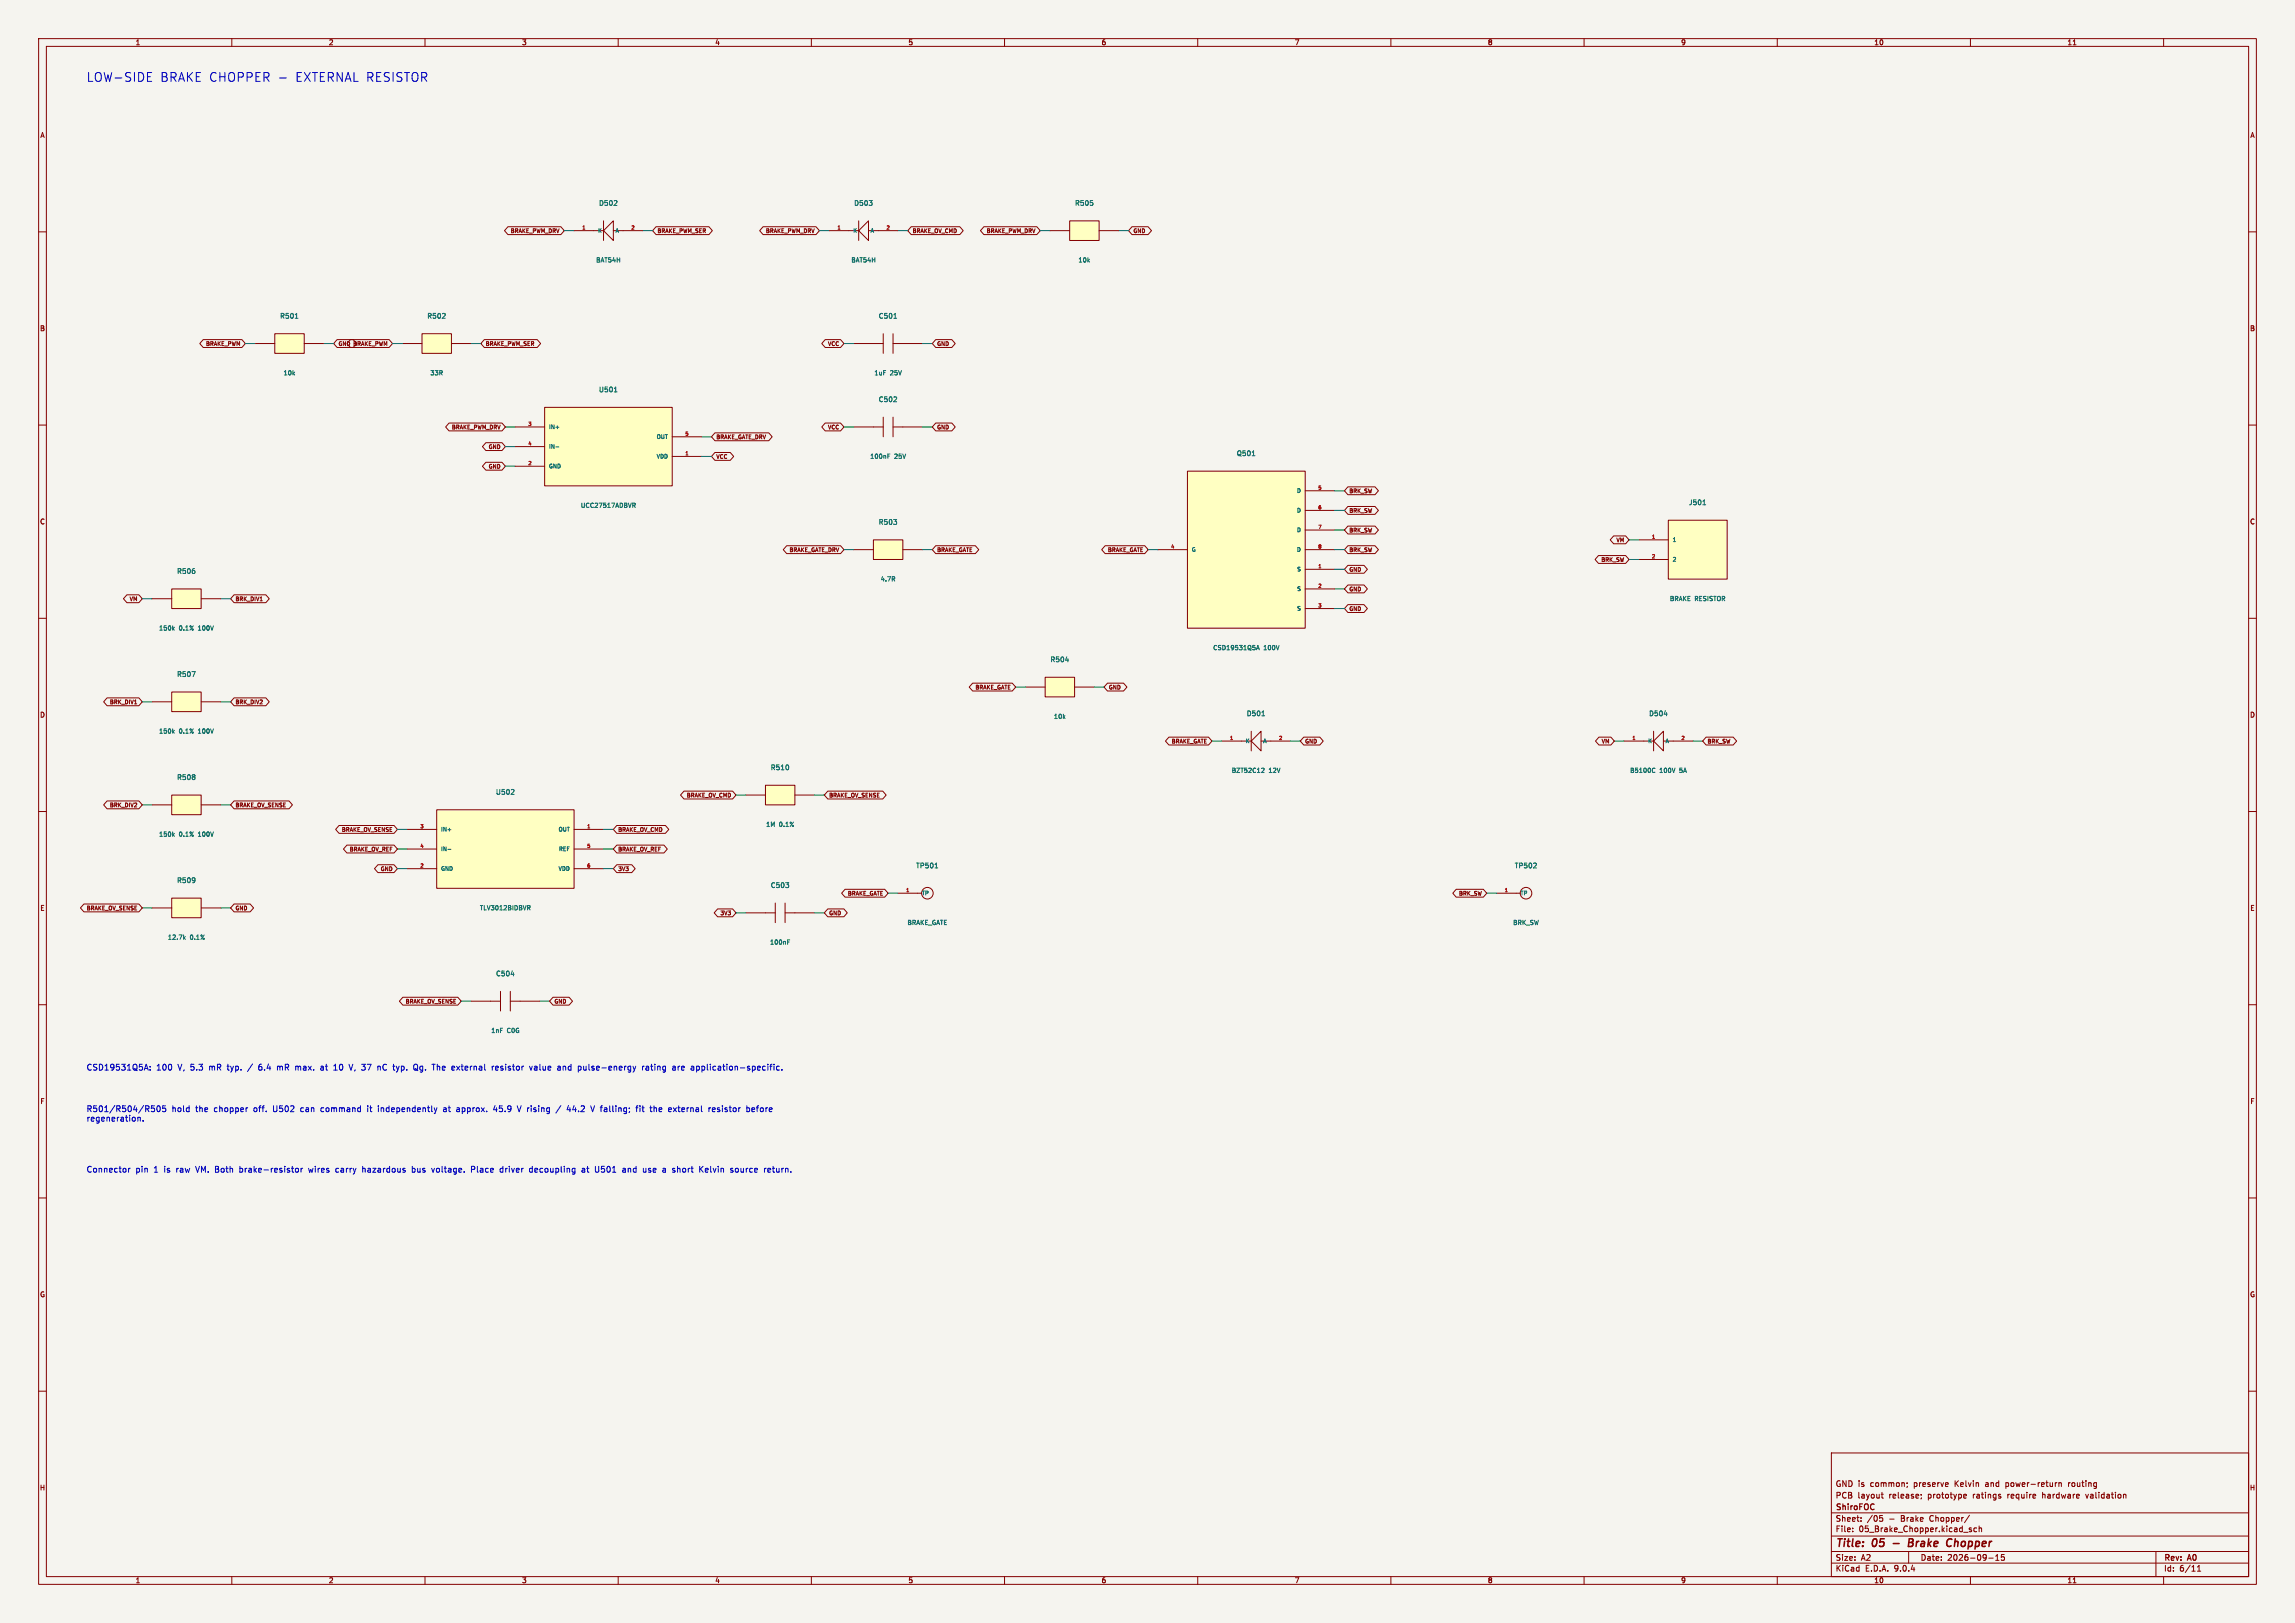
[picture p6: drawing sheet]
<svg xmlns="http://www.w3.org/2000/svg" width="594mm" height="420mm" viewBox="0 0 594 420" stroke-linecap="round" stroke-linejoin="round" font-family="sans-serif">
<defs><g id="words">
<g font-size="3.2" fill="#0000c2">
<text x="22.3" y="21.3">LOW-SIDE</text>
<text x="41.3" y="21.3">BRAKE CHOPPER -</text>
<text x="76.3" y="21.3">EXTERNAL RESISTOR</text>
</g>
<g font-size="2.8" fill="#840000">
<text x="475" y="400.9">Title:</text>
<text x="484.7" y="400.9">05</text>
<text x="495.6" y="400.9">Brake</text>
<text x="506.3" y="400.9">Chopper</text>
</g>
<g font-size="2.1" fill="#0000c2">
<text x="22.3" y="277.1">CSD19531Q5A:</text>
<text x="40.4" y="277.1">100</text>
<text x="46.1" y="277.1">V, 5.3</text>
<text x="54.4" y="277.1">mR</text>
<text x="59.3" y="277.1">typ.</text>
<text x="64.7" y="277.1">/</text>
<text x="67.6" y="277.1">6.4</text>
<text x="72.6" y="277.1">mR</text>
<text x="77.4" y="277.1">max.</text>
<text x="84.1" y="277.1">at</text>
<text x="87.7" y="277.1">10</text>
<text x="91.9" y="277.1">V, 37</text>
<text x="99.5" y="277.1">nC</text>
<text x="103.7" y="277.1">typ.</text>
<text x="109.1" y="277.1">Qg.</text>
<text x="114.1" y="277.1">The</text>
<text x="119.3" y="277.1">external</text>
<text x="129.8" y="277.1">resistor</text>
<text x="139.8" y="277.1">value</text>
<text x="147.1" y="277.1">and</text>
<text x="152.6" y="277.1">pulse-energy</text>
<text x="169.3" y="277.1">rating</text>
<text x="177.3" y="277.1">are</text>
<text x="182.3" y="277.1">application-specific.</text>
<text x="22.3" y="287.9">R501/R504/R505</text>
<text x="44.4" y="287.9">hold</text>
<text x="50.7" y="287.9">the</text>
<text x="55.5" y="287.9">chopper</text>
<text x="65.9" y="287.9">off.</text>
<text x="71.1" y="287.9">U502</text>
<text x="78.4" y="287.9">can</text>
<text x="83.7" y="287.9">command</text>
<text x="95.9" y="287.9">it</text>
<text x="98.8" y="287.9">independently</text>
<text x="115.9" y="287.9">at</text>
<text x="119.5" y="287.9">approx.</text>
<text x="129.2" y="287.9">45.9</text>
<text x="135.6" y="287.9">V rising</text>
<text x="145.9" y="287.9">/</text>
<text x="148.8" y="287.9">44.2</text>
<text x="155.2" y="287.9">V falling;</text>
<text x="167.2" y="287.9">fit</text>
<text x="171" y="287.9">the</text>
<text x="175.9" y="287.9">external</text>
<text x="186.4" y="287.9">resistor</text>
<text x="196.3" y="287.9">before</text>
<text x="22.3" y="290.3">regeneration.</text>
<text x="22.3" y="303.5">Connector</text>
<text x="35.1" y="303.5">pin</text>
<text x="39.9" y="303.5">1</text>
<text x="42.6" y="303.5">is</text>
<text x="45.9" y="303.5">raw</text>
<text x="51.1" y="303.5">VM. Both</text>
<text x="62.7" y="303.5">brake-resistor</text>
<text x="80.8" y="303.5">wires</text>
<text x="87.9" y="303.5">carry</text>
<text x="94.9" y="303.5">hazardous</text>
<text x="107.9" y="303.5">bus</text>
<text x="113.2" y="303.5">voltage.</text>
<text x="123.5" y="303.5">Place</text>
<text x="131.2" y="303.5">driver</text>
<text x="138.9" y="303.5">decoupling</text>
<text x="152.7" y="303.5">at</text>
<text x="156.2" y="303.5">U501</text>
<text x="163.5" y="303.5">and</text>
<text x="168.9" y="303.5">use</text>
<text x="174.2" y="303.5">a</text>
<text x="176.9" y="303.5">short</text>
<text x="184" y="303.5">Kelvin</text>
<text x="192.2" y="303.5">source</text>
<text x="201.1" y="303.5">return.</text>
</g>
<g font-size="2.1" fill="#840000">
<text x="475" y="388">PCB</text>
<text x="475" y="385">GND is</text>
<text x="480.8" y="388">layout</text>
<text x="484.1" y="385">common;</text>
<text x="489" y="388">release;</text>
<text x="495.5" y="385">preserve</text>
<text x="499.1" y="388">prototype</text>
<text x="506.2" y="385">Kelvin</text>
<text x="510.9" y="388">ratings</text>
<text x="514.3" y="385">and</text>
<text x="519.7" y="385">power-return</text>
<text x="520" y="388">require</text>
<text x="529.2" y="388">hardware</text>
<text x="536" y="385">routing</text>
<text x="540.6" y="388">validation</text>
<text x="475" y="394">Sheet:</text>
<text x="475" y="391.2">ShiroFOC</text>
<text x="483.2" y="394">/05</text>
<text x="489" y="394">-</text>
<text x="492.1" y="394">Brake</text>
<text x="499.7" y="394">Chopper/</text>
<text x="475" y="396.7">File:</text>
<text x="481.1" y="396.7">05_Brake_Chopper.kicad_sch</text>
<text x="475" y="406.9">KiCad</text>
<text x="475" y="404.1">Size:</text>
<text x="481.7" y="404.1">A2</text>
<text x="482.7" y="406.9">E.D.A.</text>
<text x="490.3" y="406.9">9.0.4</text>
<text x="497" y="404.1">Date:</text>
<text x="504" y="404.1">2026-09-15</text>
<text x="560" y="404.3">Rev:</text>
<text x="560" y="406.9">Id:</text>
<text x="564.1" y="406.9">6/11</text>
<text x="566.4" y="404.3">A0</text>
</g>
<g font-size="1.8" fill="#840000">
<text x="35" y="11.9">1</text>
<text x="85" y="11.9">2</text>
<text x="135" y="11.9">3</text>
<text x="185" y="11.9">4</text>
<text x="235" y="11.9">5</text>
<text x="285" y="11.9">6</text>
<text x="335" y="11.9">7</text>
<text x="385" y="11.9">8</text>
<text x="435" y="11.9">9</text>
<text x="485" y="11.9">10</text>
<text x="535" y="11.9">11</text>
<text x="10.3" y="35.9">A</text>
<text x="582.3" y="35.9">A</text>
<text x="10.3" y="85.9">B</text>
<text x="582.3" y="85.9">B</text>
<text x="10.3" y="135.9">C</text>
<text x="582.3" y="135.9">C</text>
<text x="10.3" y="185.9">D</text>
<text x="582.3" y="185.9">D</text>
<text x="10.3" y="235.9">E</text>
<text x="582.3" y="235.9">E</text>
<text x="10.3" y="285.9">F</text>
<text x="582.3" y="285.9">F</text>
<text x="10.3" y="335.9">G</text>
<text x="582.3" y="335.9">G</text>
<text x="10.2" y="385.9">H</text>
<text x="582.2" y="385.9">H</text>
<text x="35" y="409.9">1</text>
<text x="85" y="409.9">2</text>
<text x="135" y="409.9">3</text>
<text x="185" y="409.9">4</text>
<text x="235" y="409.9">5</text>
<text x="285" y="409.9">6</text>
<text x="335" y="409.9">7</text>
<text x="385" y="409.9">8</text>
<text x="435" y="409.9">9</text>
<text x="485" y="409.9">10</text>
<text x="535" y="409.9">11</text>
</g>
<g font-size="1.8" fill="#006464">
<text x="154.9" y="53.4">D502</text>
<text x="221" y="53.4">D503</text>
<text x="278.1" y="53.4">R505</text>
<text x="72.4" y="82.7">R501</text>
<text x="110.5" y="82.7">R502</text>
<text x="227.3" y="82.7">C501</text>
<text x="154.9" y="101.7">U501</text>
<text x="227.3" y="104.2">C502</text>
<text x="320" y="118.2">Q501</text>
<text x="437" y="130.9">J501</text>
<text x="227.3" y="136">R503</text>
<text x="45.7" y="148.7">R506</text>
<text x="271.8" y="171.6">R504</text>
<text x="45.7" y="175.4">R507</text>
<text x="322.6" y="185.5">D501</text>
<text x="426.7" y="185.5">D504</text>
<text x="45.7" y="202">R508</text>
<text x="199.4" y="199.5">R510</text>
<text x="128.2" y="205.8">U502</text>
<text x="237" y="224.9">TP501</text>
<text x="391.9" y="224.9">TP502</text>
<text x="45.7" y="228.7">R509</text>
<text x="199.4" y="230">C503</text>
<text x="128.3" y="252.8">C504</text>
</g>
<g font-size="1.6" fill="#006464">
<text x="154.2" y="68.1">BAT54H</text>
<text x="220.2" y="68.1">BAT54H</text>
<text x="279" y="68.1">10k</text>
<text x="73.3" y="97.3">10k</text>
<text x="111.3" y="97.3">33R</text>
<text x="226.2" y="97.3">1uF</text>
<text x="230.4" y="97.3">25V</text>
<text x="225.1" y="118.9">100nF</text>
<text x="231.5" y="118.9">25V</text>
<text x="150.2" y="131.6">UCC27517ADBVR</text>
<text x="227.8" y="150.7">4.7R</text>
<text x="432.1" y="155.7">BRAKE</text>
<text x="438.6" y="155.7">RESISTOR</text>
<text x="41" y="163.4">150k</text>
<text x="46.3" y="163.4">0.1%</text>
<text x="51.5" y="163.4">100V</text>
<text x="313.9" y="168.4">CSD19531Q5A</text>
<text x="327" y="168.4">100V</text>
<text x="41" y="190">150k</text>
<text x="46.3" y="190">0.1%</text>
<text x="51.5" y="190">100V</text>
<text x="272.7" y="186.2">10k</text>
<text x="318.7" y="200.2">BZT52C12</text>
<text x="328.4" y="200.2">12V</text>
<text x="421.8" y="200.2">B5100C</text>
<text x="429.5" y="200.2">100V</text>
<text x="434.9" y="200.2">5A</text>
<text x="198.2" y="214.2">1M</text>
<text x="201.7" y="214.2">0.1%</text>
<text x="41" y="216.7">150k</text>
<text x="46.3" y="216.7">0.1%</text>
<text x="51.5" y="216.7">100V</text>
<text x="124.1" y="235.8">TLV3012BIDBVR</text>
<text x="234.7" y="239.6">BRAKE_GATE</text>
<text x="391.5" y="239.6">BRK_SW</text>
<text x="43.3" y="243.4">12.7k</text>
<text x="49.2" y="243.4">0.1%</text>
<text x="199.2" y="244.6">100nF</text>
<text x="127" y="267.5">1nF</text>
<text x="131.2" y="267.5">C0G</text>
</g>
<g font-size="1.4" fill="#840000">
<text x="132" y="60.5">BRAKE_PWM_DRV</text>
<text x="170.1" y="60.5">BRAKE_PWM_SER</text>
<text x="198.1" y="60.5">BRAKE_PWM_DRV</text>
<text x="236.1" y="60.5">BRAKE_OV_CMD</text>
<text x="255.2" y="60.5">BRAKE_PWM_DRV</text>
<text x="293.2" y="60.5">GND</text>
<text x="53.2" y="89.7">BRAKE_PWM</text>
<text x="87.5" y="89.7">GND BRAKE_PWM</text>
<text x="125.6" y="89.7">BRAKE_PWM_SER</text>
<text x="214.1" y="89.7">VCC</text>
<text x="242.4" y="89.7">GND</text>
<text x="116.8" y="111.3">BRAKE_PWM_DRV</text>
<text x="185.3" y="113.8">BRAKE_GATE_DRV</text>
<text x="214.1" y="111.3">VCC</text>
<text x="242.4" y="111.3">GND</text>
<text x="126.3" y="116.4">GND</text>
<text x="185.3" y="118.9">VCC</text>
<text x="126.3" y="121.5">GND</text>
<text x="349.1" y="127.8">BRK_SW</text>
<text x="349.1" y="132.9">BRK_SW</text>
<text x="349.1" y="138">BRK_SW</text>
<text x="204.2" y="143">BRAKE_GATE_DRV</text>
<text x="242.4" y="143">BRAKE_GATE</text>
<text x="286.6" y="143">BRAKE_GATE</text>
<text x="349.1" y="143">BRK_SW</text>
<text x="418.2" y="140.5">VM</text>
<text x="349.1" y="148.1">GND</text>
<text x="414.3" y="145.6">BRK_SW</text>
<text x="33.4" y="155.7">VM</text>
<text x="60.8" y="155.7">BRK_DIV1</text>
<text x="349.1" y="153.2">GND</text>
<text x="349.1" y="158.3">GND</text>
<text x="252.3" y="178.6">BRAKE_GATE</text>
<text x="286.9" y="178.6">GND</text>
<text x="28.3" y="182.4">BRK_DIV1</text>
<text x="60.8" y="182.4">BRK_DIV2</text>
<text x="303.1" y="192.6">BRAKE_GATE</text>
<text x="337.7" y="192.6">GND</text>
<text x="414.4" y="192.6">VM</text>
<text x="441.8" y="192.6">BRK_SW</text>
<text x="28.3" y="209.1">BRK_DIV2</text>
<text x="60.8" y="209.1">BRAKE_OV_SENSE</text>
<text x="177.6" y="206.5">BRAKE_OV_CMD</text>
<text x="214.5" y="206.5">BRAKE_OV_SENSE</text>
<text x="88.3" y="215.4">BRAKE_OV_SENSE</text>
<text x="159.9" y="215.4">BRAKE_OV_CMD</text>
<text x="90.3" y="220.5">BRAKE_OV_REF</text>
<text x="159.9" y="220.5">BRAKE_OV_REF</text>
<text x="98.4" y="225.6">GND</text>
<text x="159.9" y="225.6">3V3</text>
<text x="219.3" y="231.9">BRAKE_GATE</text>
<text x="377.5" y="231.9">BRK_SW</text>
<text x="22.3" y="235.8">BRAKE_OV_SENSE</text>
<text x="60.8" y="235.8">GND</text>
<text x="186.3" y="237">3V3</text>
<text x="214.5" y="237">GND</text>
<text x="104.8" y="259.9">BRAKE_OV_SENSE</text>
<text x="143.4" y="259.9">GND</text>
</g>
<g font-size="1.4" fill="#006464">
<text x="154.7" y="60.4">K</text>
<text x="159.1" y="60.4">A</text>
<text x="220.7" y="60.4">K</text>
<text x="225.2" y="60.4">A</text>
<text x="142" y="111.2">IN+</text>
<text x="169.8" y="113.8">OUT</text>
<text x="142" y="116.3">IN-</text>
<text x="169.8" y="118.8">VDD</text>
<text x="142" y="121.4">GND</text>
<text x="335.5" y="127.7">D</text>
<text x="335.5" y="132.8">D</text>
<text x="335.5" y="137.9">D</text>
<text x="308.4" y="143">G</text>
<text x="335.5" y="143">D</text>
<text x="432.8" y="140.4">1</text>
<text x="335.6" y="148.1">S</text>
<text x="432.8" y="145.5">2</text>
<text x="335.6" y="153.1">S</text>
<text x="335.6" y="158.2">S</text>
<text x="322.3" y="192.5">K</text>
<text x="326.8" y="192.5">A</text>
<text x="426.5" y="192.5">K</text>
<text x="430.9" y="192.5">A</text>
<text x="114" y="215.4">IN+</text>
<text x="144.4" y="215.4">OUT</text>
<text x="114" y="220.4">IN-</text>
<text x="144.5" y="220.4">REF</text>
<text x="114" y="225.5">GND</text>
<text x="144.4" y="225.5">VDD</text>
<text x="238.5" y="231.9">TP</text>
<text x="393.4" y="231.9">TP</text>
</g>
<g font-size="1.2" fill="#a90000">
<text x="150.6" y="59.4">1</text>
<text x="163.3" y="59.4">2</text>
<text x="216.6" y="59.4">1</text>
<text x="229.3" y="59.4">2</text>
<text x="136.6" y="110.2">3</text>
<text x="177.2" y="112.8">5</text>
<text x="136.6" y="115.3">4</text>
<text x="177.2" y="117.9">1</text>
<text x="136.6" y="120.4">2</text>
<text x="341.1" y="126.7">5</text>
<text x="341.1" y="131.8">6</text>
<text x="341.1" y="136.9">7</text>
<text x="303" y="142">4</text>
<text x="341.1" y="142">8</text>
<text x="427.4" y="139.4">1</text>
<text x="341.1" y="147.1">1</text>
<text x="427.4" y="144.5">2</text>
<text x="341.1" y="152.1">2</text>
<text x="341.1" y="157.2">3</text>
<text x="318.2" y="191.5">1</text>
<text x="330.9" y="191.5">2</text>
<text x="422.3" y="191.5">1</text>
<text x="435" y="191.5">2</text>
<text x="108.7" y="214.4">3</text>
<text x="151.8" y="214.4">1</text>
<text x="108.7" y="219.5">4</text>
<text x="151.8" y="219.5">5</text>
<text x="108.7" y="224.5">2</text>
<text x="151.8" y="224.5">6</text>
<text x="234.4" y="230.9">1</text>
<text x="389.3" y="230.9">1</text>
</g>
</g></defs>
<path d="M0 0h594v420h-594z" fill="#f5f4ef" stroke="#f5f4ef" stroke-width=".26"/>
<g fill="none" stroke="#840000" stroke-width=".26">
<path d="M10 10h574v400h-574zM12 12h570v396h-570zM60 10v2M110 10v2M160 10v2M210 10v2M260 10v2M310 10v2M360 10v2M410 10v2M460 10v2M510 10v2"/>
<path d="M536.6 11.6h.7M560 10v2M10 60h2M582 60h2M221 88.9h7.6M228.6 86.4v5M231.1 86.4v5M231.1 88.9h7.7M10 110h2M221 110.5h7.6M228.6 108v5M231.1 110.5h7.7"/>
<path d="M231.1 108v5M582 110h2M10 160h2M582 160h2M316.2 191.8h7.6M323.8 191.8l2.6-2.6v5.1zM323.8 189.2v5.1M326.4 191.8h7.6M10 210h2M582 210h2M387.3 231.1h6.2M10 260h2"/>
<path d="M582 260h2M10 310h2M582 310h2M10 360h2M474 376h108v32h-108zM582 360h2M474 397.5h108M474 391.5h108M479.5 396.2v.2M479.5 395.4v.2M481.7 393.5v.2M481.7 392.7v.2"/>
<path d="M486.5 392.2h.7M486.7 392.7h.3l.3 .3-.1 .6-.5 .1M486.9 386.7h.6M487.1 386.2v1.3l.4 .2M493.6 383.7v.2M493.7 384.6l-.2 .3M497.2 386.7v.2M497.3 387.6l-.1 .3M508.5 386.7h.4l.1 .3-.8 .2M508.9 387.6l-.4 .1M509.7 392.1l-1.2 1.9M510.2 395.4h-.3l-.2 .2v.2l.5 .1v.4h-.5"/>
<path d="M511.6 395.4h-.4l-.3 .3 .1 .6h.6M512.2 395.5l.6-.1 .1 1M512.2 394.9v1.5M517.8 387.2v.4M532.4 383.7l-.4 .1M532.9 383.8l.6-.1v1M532.9 383.7v1M535.4 383.7v1M535.5 383.7l-.1 .3M539.8 386.7l.4 1M549.8 386.7l.4 .2v.8M60 408v2"/>
<path d="M110 408v2M160 408v2M210 408v2M260 408v2M310 408v2M360 408v2M410 408v2M460 408v2M474 404.5h108M474 401.5h108M494 401.5v3M510 408v2"/>
<path d="M514.7 403.2h1.2M516.5 403.8h.9M516.5 402.7l.5-.4v1.5M518 402.3v.7l.7-.1 .1 .6-.3 .3-.5-.2M536.6 409.6h.7M558 401.5v6.5M560 408v2M568.7 406.6h.9M568.7 405.5l.5-.4v1.5"/>
<circle cx="395" cy="231.1" r="1.5"/>
</g>
<path d="M490 399.4h1.5M494.1 399.1h.6M494.7 399.1l.3 .1M494.8 398.2h-.6l-.3 2 1-.1M494.9 399.1h-.2M504.4 398.3l.4-.1 .4 .2M505 400l-.6 .2" fill="none" stroke="#840000" stroke-width=".4"/>
<path d="M231.4 82.4h.7M229.8 118h.4M229.8 117.5h.5M326.6 185.2h.7M326.7 198.8h.4l.1 .3-.7 .8h.7" fill="none" stroke="#006464" stroke-width=".26"/>
<path d="M270.5 175.3h7.6v5h-7.6z" fill="#ffffc2"/>
<path d="M214.6 59.7h7.6M222.2 59.7l2.6-2.5v5zM222.2 57.2v5M224.8 59.7h7.6M265.4 177.8h5.1M270.5 175.3h7.6v5h-7.6zM278.1 177.8h5.1" fill="none" stroke="#840000" stroke-width=".26"/>
<path d="M275.8 170.8h.8" fill="none" stroke="#006464" stroke-width=".26"/>
<path d="M226.1 139.7h7.6v5.1h-7.6z" fill="#ffffc2"/>
<path d="M226.1 139.7h7.6v5.1h-7.6zM221 142.2h5.1M233.7 142.2h5.1" fill="none" stroke="#840000" stroke-width=".26"/>
<path d="M276.9 57.2h7.6v5h-7.6z" fill="#ffffc2"/>
<path d="M271.8 59.7h5.1M276.9 57.2h7.6v5h-7.6zM284.5 59.7h5.1" fill="none" stroke="#840000" stroke-width=".26"/>
<path d="M113 209.6h35.6v20.3h-35.6z" fill="#ffffc2"/>
<path d="M105.4 214.6h7.6M105.4 219.7h7.6M113 209.6h35.6v20.3h-35.6zM148.6 214.6h7.6M148.6 219.7h7.6M105.4 224.8h7.6M148.6 224.8h7.6M193 236.2h7.7M200.7 233.7v5.1M203.2 236.2h7.6M203.2 233.7v5.1" fill="none" stroke="#840000" stroke-width=".26"/>
<path d="M115.9 219.8h.8M132.3 205.6h.7M133 204.4v.4M136.6 234.3h.4l.2 .2-.1 .4h-.5M136.8 234.9l.4 .6M203.9 243.8h.3M203.9 243.2h.5" fill="none" stroke="#006464" stroke-width=".26"/>
<path d="M198.1 203.2h7.6v5.1h-7.6z" fill="#ffffc2"/>
<g fill="none" stroke="#840000" stroke-width=".26">
<path d="M193 205.7h5.1M198.1 203.2h7.6v5.1h-7.6zM205.7 205.7h5.1M232.4 231.1h6.1M121.9 259.1h7.6M129.5 256.5v5.1M132.1 259.1h7.6M132.1 256.5v5.1"/>
<circle cx="240" cy="231.1" r="1.5"/>
</g>
<path d="M242 224.6h.7M132.3 252.1h.8" fill="none" stroke="#006464" stroke-width=".26"/>
<path d="M44.4 232.4h7.7v5.1h-7.7z" fill="#ffffc2"/>
<path d="M39.4 235h5M44.4 232.4h7.7v5.1h-7.7zM52.1 235h5" fill="none" stroke="#840000" stroke-width=".26"/>
<path d="M47.6 242.7l.4 .4M48 242.3l-.5 .5" fill="none" stroke="#006464" stroke-width=".26"/>
<path d="M44.4 179.1h7.7v5.1h-7.7z" fill="#ffffc2"/>
<path d="M44.4 179.1h7.7v5.1h-7.7zM39.4 181.6h5M52.1 181.6h5" fill="none" stroke="#840000" stroke-width=".26"/>
<path d="M49.7 173.8h.8l-.5 1.3M44.8 189.3l.3 .5M45.1 189l-.4 .4" fill="none" stroke="#006464" stroke-width=".26"/>
<path d="M44.4 205.7h7.7v5.1h-7.7z" fill="#ffffc2"/>
<path d="M39.4 208.3h5M44.4 205.7h7.7v5.1h-7.7zM52.1 208.3h5" fill="none" stroke="#840000" stroke-width=".26"/>
<path d="M44.8 216l.3 .4M45.1 215.7l-.4 .4" fill="none" stroke="#006464" stroke-width=".26"/>
<path d="M307.3 121.9h30.5v40.7h-30.5z" fill="#ffffc2"/>
<path d="M307.3 121.9h30.5v40.7h-30.5zM337.8 127h7.6M337.8 132.1h7.6M337.8 137.2h7.6M299.7 142.2h7.6M337.8 142.2h7.6M337.8 147.3h7.6M337.8 152.4h7.6M337.8 157.5h7.6" fill="none" stroke="#840000" stroke-width=".26"/>
<path d="M324.1 117.9h.7M325.2 168.2l.4-1.2 .4 1.2M325.3 167.8h.5" fill="none" stroke="#006464" stroke-width=".26"/>
<path d="M141 105.4h33v20.3h-33z" fill="#ffffc2"/>
<path d="M133.3 110.5h7.7M133.3 115.6h7.7M141 105.4h33v20.3h-33zM174 113h7.6M174 118.1h7.6M133.3 120.7h7.7" fill="none" stroke="#840000" stroke-width=".26"/>
<path d="M143.9 115.6h.8M159 101.4h.7M163.8 130.2h.4l.2 .2-.1 .3-.5 .1M164 130.8l.4 .5" fill="none" stroke="#006464" stroke-width=".26"/>
<path d="M431.8 134.6h15.2v15.3h-15.2z" fill="#ffffc2"/>
<path d="M424.2 139.7h7.6M431.8 134.6h15.2v15.3h-15.2zM424.2 144.8h7.6" fill="none" stroke="#840000" stroke-width=".26"/>
<path d="M440.8 130.6h.7" fill="none" stroke="#006464" stroke-width=".26"/>
<path d="M44.4 152.4h7.7v5.1h-7.7z" fill="#ffffc2"/>
<path d="M148.6 59.7h7.6M156.2 59.7l2.5-2.5v5zM156.2 57.2v5M158.7 59.7h7.7M39.4 154.9h5M44.4 152.4h7.7v5.1h-7.7zM52.1 154.9h5" fill="none" stroke="#840000" stroke-width=".26"/>
<path d="M44.8 162.6l.3 .5M45.1 162.3l-.4 .5" fill="none" stroke="#006464" stroke-width=".26"/>
<path d="M71.1 86.4h7.6v5h-7.6z" fill="#ffffc2"/>
<path d="M66 88.9h5.1M71.1 86.4h7.6v5h-7.6zM78.7 88.9h5.1" fill="none" stroke="#840000" stroke-width=".26"/>
<path d="M76.4 82.4h.7" fill="none" stroke="#006464" stroke-width=".26"/>
<path d="M109.2 86.4h7.6v5h-7.6z" fill="#ffffc2"/>
<g fill="none" stroke="#840000" stroke-width=".26">
<path d="M131.5 58.7h13.7l.8 1-.8 1h-13.7l-.9-1zM169.8 58.7h13.7l.9 1-.9 1h-13.7l-.9-1zM197.5 58.7h13.7l.9 1-.9 1h-13.7l-.9-1zM235.8 58.7h12.6l.9 1-.9 1h-12.6l-.9-1zM254.7 58.7h13.7l.8 1-.8 1h-13.7l-.9-1zM293 58.7h4.2l.8 1-.8 1h-4.2l-.9-1zM52.6 87.9h10l.9 1-.9 1h-10l-.9-1zM87.2 87.9h4.2l.9 1-.9 1h-4.2l-.8-1zM90.7 87.9h10l.9 1-.9 1h-10l-.9-1zM104.1 88.9h5.1M109.2 86.4h7.6v5h-7.6zM116.8 88.9h5.1"/>
<path d="M125.3 87.9h13.7l.9 1-.9 1h-13.7l-.8-1zM213.6 87.9h4l.8 1-.8 1h-4l-.9-1zM242.2 87.9h4.2l.8 1-.8 1h-4.2l-.9-1zM116.2 109.5h13.7l.9 1-.9 1h-13.7l-.9-1zM125.8 114.6h4.1l.9 1-.9 1h-4.1l-.9-1zM125.8 119.6h4.1l.9 1.1-.9 1h-4.1l-.9-1zM185 112h14l.9 1-.9 1h-14l-.9-1zM185 117.1h4l.9 1-.9 1h-4l-.9-1zM213.6 109.5h4l.8 1-.8 1h-4l-.9-1zM242.2 109.5h4.2l.8 1-.8 1h-4.2l-.9-1zM348.9 126h7l.9 1-.9 1h-7l-.9-1zM348.9 131.1h7l.9 1-.9 1h-7l-.9-1z"/>
<path d="M348.9 136.1h7l.9 1.1-.9 1h-7l-.9-1zM417.7 138.7h3.1l.8 1-.8 1h-3.1l-.9-1zM32.8 153.9h3.1l.9 1-.9 1.1h-3.1l-.8-1.1zM60.6 153.9h8.2l.9 1-.9 1.1h-8.2l-.9-1.1zM67.3 155.5h.6M203.6 141.2h14l.8 1-.8 1.1h-14l-.9-1.1zM242.2 141.2h10.2l.9 1-.9 1.1h-10.2l-.9-1.1zM286 141.2h10.3l.9 1-.9 1.1h-10.3l-.9-1.1zM348.9 141.2h7l.9 1-.9 1.1h-7l-.9-1.1zM348.9 146.3h4.1l.9 1-.9 1h-4.1l-.9-1zM348.9 151.4h4.1l.9 1-.9 1h-4.1l-.9-1zM348.9 156.5h4.1l.9 1-.9 1h-4.1l-.9-1z"/>
<path d="M413.7 143.8h7.1l.8 1-.8 1h-7.1l-.9-1zM251.7 176.8h10.3l.9 1-.9 1h-10.3l-.8-1zM286.6 176.8h4.2l.9 1-.9 1h-4.2l-.9-1zM27.7 180.6h8.2l.9 1-.9 1h-8.2l-.9-1zM34.8 182.1h.6M60.6 180.6h8.2l.9 1-.9 1h-8.2l-.9-1zM302.5 190.8h10.3l.9 1-.9 1h-10.3l-.8-1zM337.4 190.8h4.2l.9 1-.9 1h-4.2l-.9-1zM413.8 190.8h3.1l.9 1-.9 1h-3.1l-.8-1zM420.4 191.8h7.6M428 191.8l2.5-2.6v5.1zM428 189.2v5.1"/>
<path d="M430.5 191.8h7.6M441.6 190.8h7l.9 1-.9 1h-7l-.9-1zM27.7 207.3h8.2l.9 1-.9 1h-8.2l-.9-1zM60.6 207.3h14.2l.9 1-.9 1h-14.2l-.9-1zM87.8 213.6h14.2l.9 1-.9 1h-14.2l-.9-1zM89.8 218.7h12.2l.9 1-.9 1h-12.2l-.9-1zM159.6 218.7h12.2l.9 1-.9 1h-12.2l-.9-1zM159.6 213.6h12.6l.9 1-.9 1h-12.6l-.9-1zM177 204.7h12.6l.9 1-.9 1.1h-12.6l-.9-1.1zM214.2 204.7h14.3l.9 1-.9 1.1h-14.3l-.8-1.1zM21.7 233.9h14.2l.9 1.1-.9 1h-14.2l-.9-1zM60.6 233.9h4.1l.9 1.1-.9 1h-4.1l-.9-1z"/>
<path d="M97.8 223.8h4.2l.9 1-.9 1h-4.2l-.9-1zM159.6 223.8h3.9l.9 1-.9 1h-3.9l-.9-1zM185.7 235.2h3.9l.9 1-.9 1h-3.9l-.9-1zM214.2 235.2h4.2l.9 1-.9 1h-4.2l-.8-1zM218.7 230.1h10.3l.9 1-.9 1.1h-10.3l-.9-1.1zM376.9 230.1h7l.9 1-.9 1.1h-7l-.9-1.1zM104.3 258.1h14.2l.9 1-.9 1h-14.2l-.9-1zM143.1 258.1h4.2l.9 1-.9 1h-4.2l-.9-1z"/>
</g>
<path d="M428 198.8l.3 .1M428.3 199.8l-.3 .1M430.7 184.8h.8" fill="none" stroke="#006464" stroke-width=".26"/>
<g fill="none" stroke="#009600" stroke-width=".26">
<path d="M146 59.7h2.6M166.4 59.7h2.5M212.1 59.7h2.5M232.4 59.7h2.5M269.2 59.7h2.6M289.6 59.7h2.5M63.5 88.9h2.5M83.8 88.9h2.6M101.6 88.9h2.5M121.9 88.9h2.6M218.4 88.9h2.6M238.8 88.9h2.5"/>
<path d="M130.8 110.5h2.5M130.8 115.6h2.5M181.6 118.1h2.5M181.6 113h2.5M218.4 110.5h2.6M238.8 110.5h2.5M130.8 120.7h2.5M345.4 127h2.6M345.4 132.1h2.6M345.4 137.2h2.6M421.6 139.7h2.6M36.8 154.9h2.6"/>
<path d="M57.1 154.9h2.6M218.4 142.2h2.6M238.8 142.2h2.5M297.2 142.2h2.5M345.4 157.5h2.6M345.4 152.4h2.6M345.4 147.3h2.6M345.4 142.2h2.6M421.6 144.8h2.6M262.9 177.8h2.5M283.2 177.8h2.5M36.8 181.6h2.6"/>
<path d="M57.1 181.6h2.6M313.7 191.8h2.5M334 191.8h2.5M417.8 191.8h2.6M438.1 191.8h2.6M36.8 208.3h2.6M57.1 208.3h2.6M102.9 214.6h2.5M102.9 219.7h2.5M156.2 214.6h2.5M156.2 219.7h2.5M190.5 205.7h2.5"/>
<path d="M210.8 205.7h2.6M36.8 235h2.6M57.1 235h2.6M102.9 224.8h2.5M156.2 224.8h2.5M190.5 236.2h2.5M210.8 236.2h2.6M229.9 231.1h2.5M384.8 231.1h2.5M119.4 259.1h2.5M139.7 259.1h2.5"/>
</g>
<g fill="none" stroke="#0000c2" stroke-width=".26">
<path d="M38.2 19.9h.7M38.2 18.8h1.1M38.2 21.1h1.1M72.4 20.2h1.7M37.5 276.5h.7M37.8 275.4l.6 1.5M38.9 276.8v.1M38.9 276v.1M67 275.8v1M67 276.1l-.1 .2M71.8 275.9v1M72 275.9l-.2 .2"/>
<path d="M77 275.9l-.5 .2M83.5 275.9l-.4 .1M83.6 276.3l-.6 .3 .1 .3h.5M86.4 276.9h.9M86.5 275.8l.3-.4v1.5M90.3 275.4l.5 1.5 .5-1.5M98.2 275.9l.2 .2v.8M102.6 275.9l.3 1M102.9 276.9l-.1 .4M103.3 275.9l-.4 1M107.4 275.4a.51 .51 0 0 1 .7 .5v.5a.51 .51 0 0 1-.7 .5M107.5 276.6l.7 .5"/>
<path d="M113.2 275.4v1.5M113.6 275.9l-.4 .2M118.2 275.9l.8 1M119 275.9l-.8 1M127.8 275.9l-.4 .3M128.3 276.4l.7-.1-.1-.3-.4-.1-.2 .2v.8h.6M137.8 275.9l-.4 1M138.4 276h.5l.1 .9M139 276.3l-.7 .3 .2 .3h.5M145.8 276.1l.5-.1 .1 .9M145.8 275.9v1M151.7 276.8l-.4 .1"/>
<path d="M151.7 275.9v1M166.3 275.9v1M166.7 275.9l-.4 .3M167.2 276h.6l.1 .9M167.9 276.3l-.7 .3 .2 .3h.5M168.4 275.9h.6M168.6 275.4v1.3l.2 .2M175.5 275.9v1M175.9 275.9l-.4 .3M176.9 275.9l-.5 .2 .1 .8h.4M177.1 276.3l-.7 .1M201.3 275.9l.4 .1"/>
<path d="M201.7 276.9h-.4M202.4 276.8v.1M35.7 289.1v1M35.7 289.3l.5-.1 .1 .9M37 290v.1M39.2 286.2h.8M39.2 286.8l.5-.1 .3 .3-.1 .6h-.7M40.8 286.2h.2a.81 .81 0 0 1 .5 .7 .81 .81 0 0 1-.5 .8 1.01 1.01 0 0 1-.2-1.5zM42.9 286.2h-.8v.7l.7-.1 .1 .7-.3 .2-.5-.2M64.1 286.7h-.3M83.1 286.8v.7M95.2 286.2v.1"/>
<path d="M95.2 286.7v1M97.9 286.2v.1M97.9 286.7v1M113.1 286.7l-.4 1M115.3 286.7h-.5M115.4 287.1l-.6 .2v.3l.6 .1M118.3 286.7h.5M118.3 287.6h.6M118.9 287l-.6 .2M128.1 286.1l-.3 1.1h.9M128.5 286.7v1M133.9 286.2l.5 1.5 .5-1.5"/>
<path d="M145.2 286.1l-1.3 1.9M146.8 287.2h.9M147.5 286.7v1M153.9 286.2l-.5 1.5M164.6 286.7h.5M165.1 286.2l-.3 .2v1.3M165.6 286.2v.1M165.6 286.7v1M166.2 286.7h.5M166.4 286.2v1.3l.2 .2M169.5 286.7l.4 .2v.8M174.3 286.7l.8 1"/>
<path d="M175.1 286.7l-.8 1M184.4 287.2l.7-.2-.1-.3h-.4l-.2 .2v.7h.6M185.7 287.6l.1 .1M185.9 286.7l-.2 .2 .2 .3M194.6 287.2l.7-.2v-.3h-.5l-.2 .2 .1 .7h.6M33.3 302.3v1M33.7 302.3l-.4 .3M76.5 302.5l.2-.2 .5 .2-.1 .8-.6-.1zM77.9 302.3v1M78.3 302.3l-.4 .3M79.9 302.3l.3 1M87.5 302.3h-.3l-.3 .3 .1 .6 .5 .1"/>
<path d="M93.9 301.8v1.5M94.5 302.4l-.6 .1M106.7 302.4l.7 .1M106.7 301.8v1.5M107.4 303.2l-.7 .1M111.7 302.3l.4 1 .3-1M122 302.6l.8-.1v-.5l-.8-.2v1.5M129.5 303.2l.7 .1M130.2 302.4l-.7 .1M130.2 301.8v1.5M137.2 302.4h.6M137.2 303.3h.6"/>
<path d="M137.8 301.8v1.5M150.7 302.4h.6v.9M151.3 302.7l-.7 .3 .2 .3h.5M151.9 302.3h.5M155.6 303.2l.1 .1M155.7 301.8v.7M161.4 302.3l.5 .2v.8M161.9 303.3h-.5M161.9 302.7l-.5 .1M162.6 302.3v1M163 302.3l-.4 .2M167.8 303.3h.6"/>
<path d="M168.4 302.4l-.4-.1-.2 .2 .1 .3 .5 .1M182.6 302.8l.7-.1-.1-.3-.4-.1-.2 .2v.8h.6M190.3 302.6l.3-.3 .5 .3-.1 .7h-.4l-.3-.3M199 302.3l.4 .1 .1 .3-.8 .1M199.4 303.3h-.4M199.9 302.3h.6M200.1 301.8v1.3l.4 .2"/>
</g>
<use href="#words"/>
</svg>
